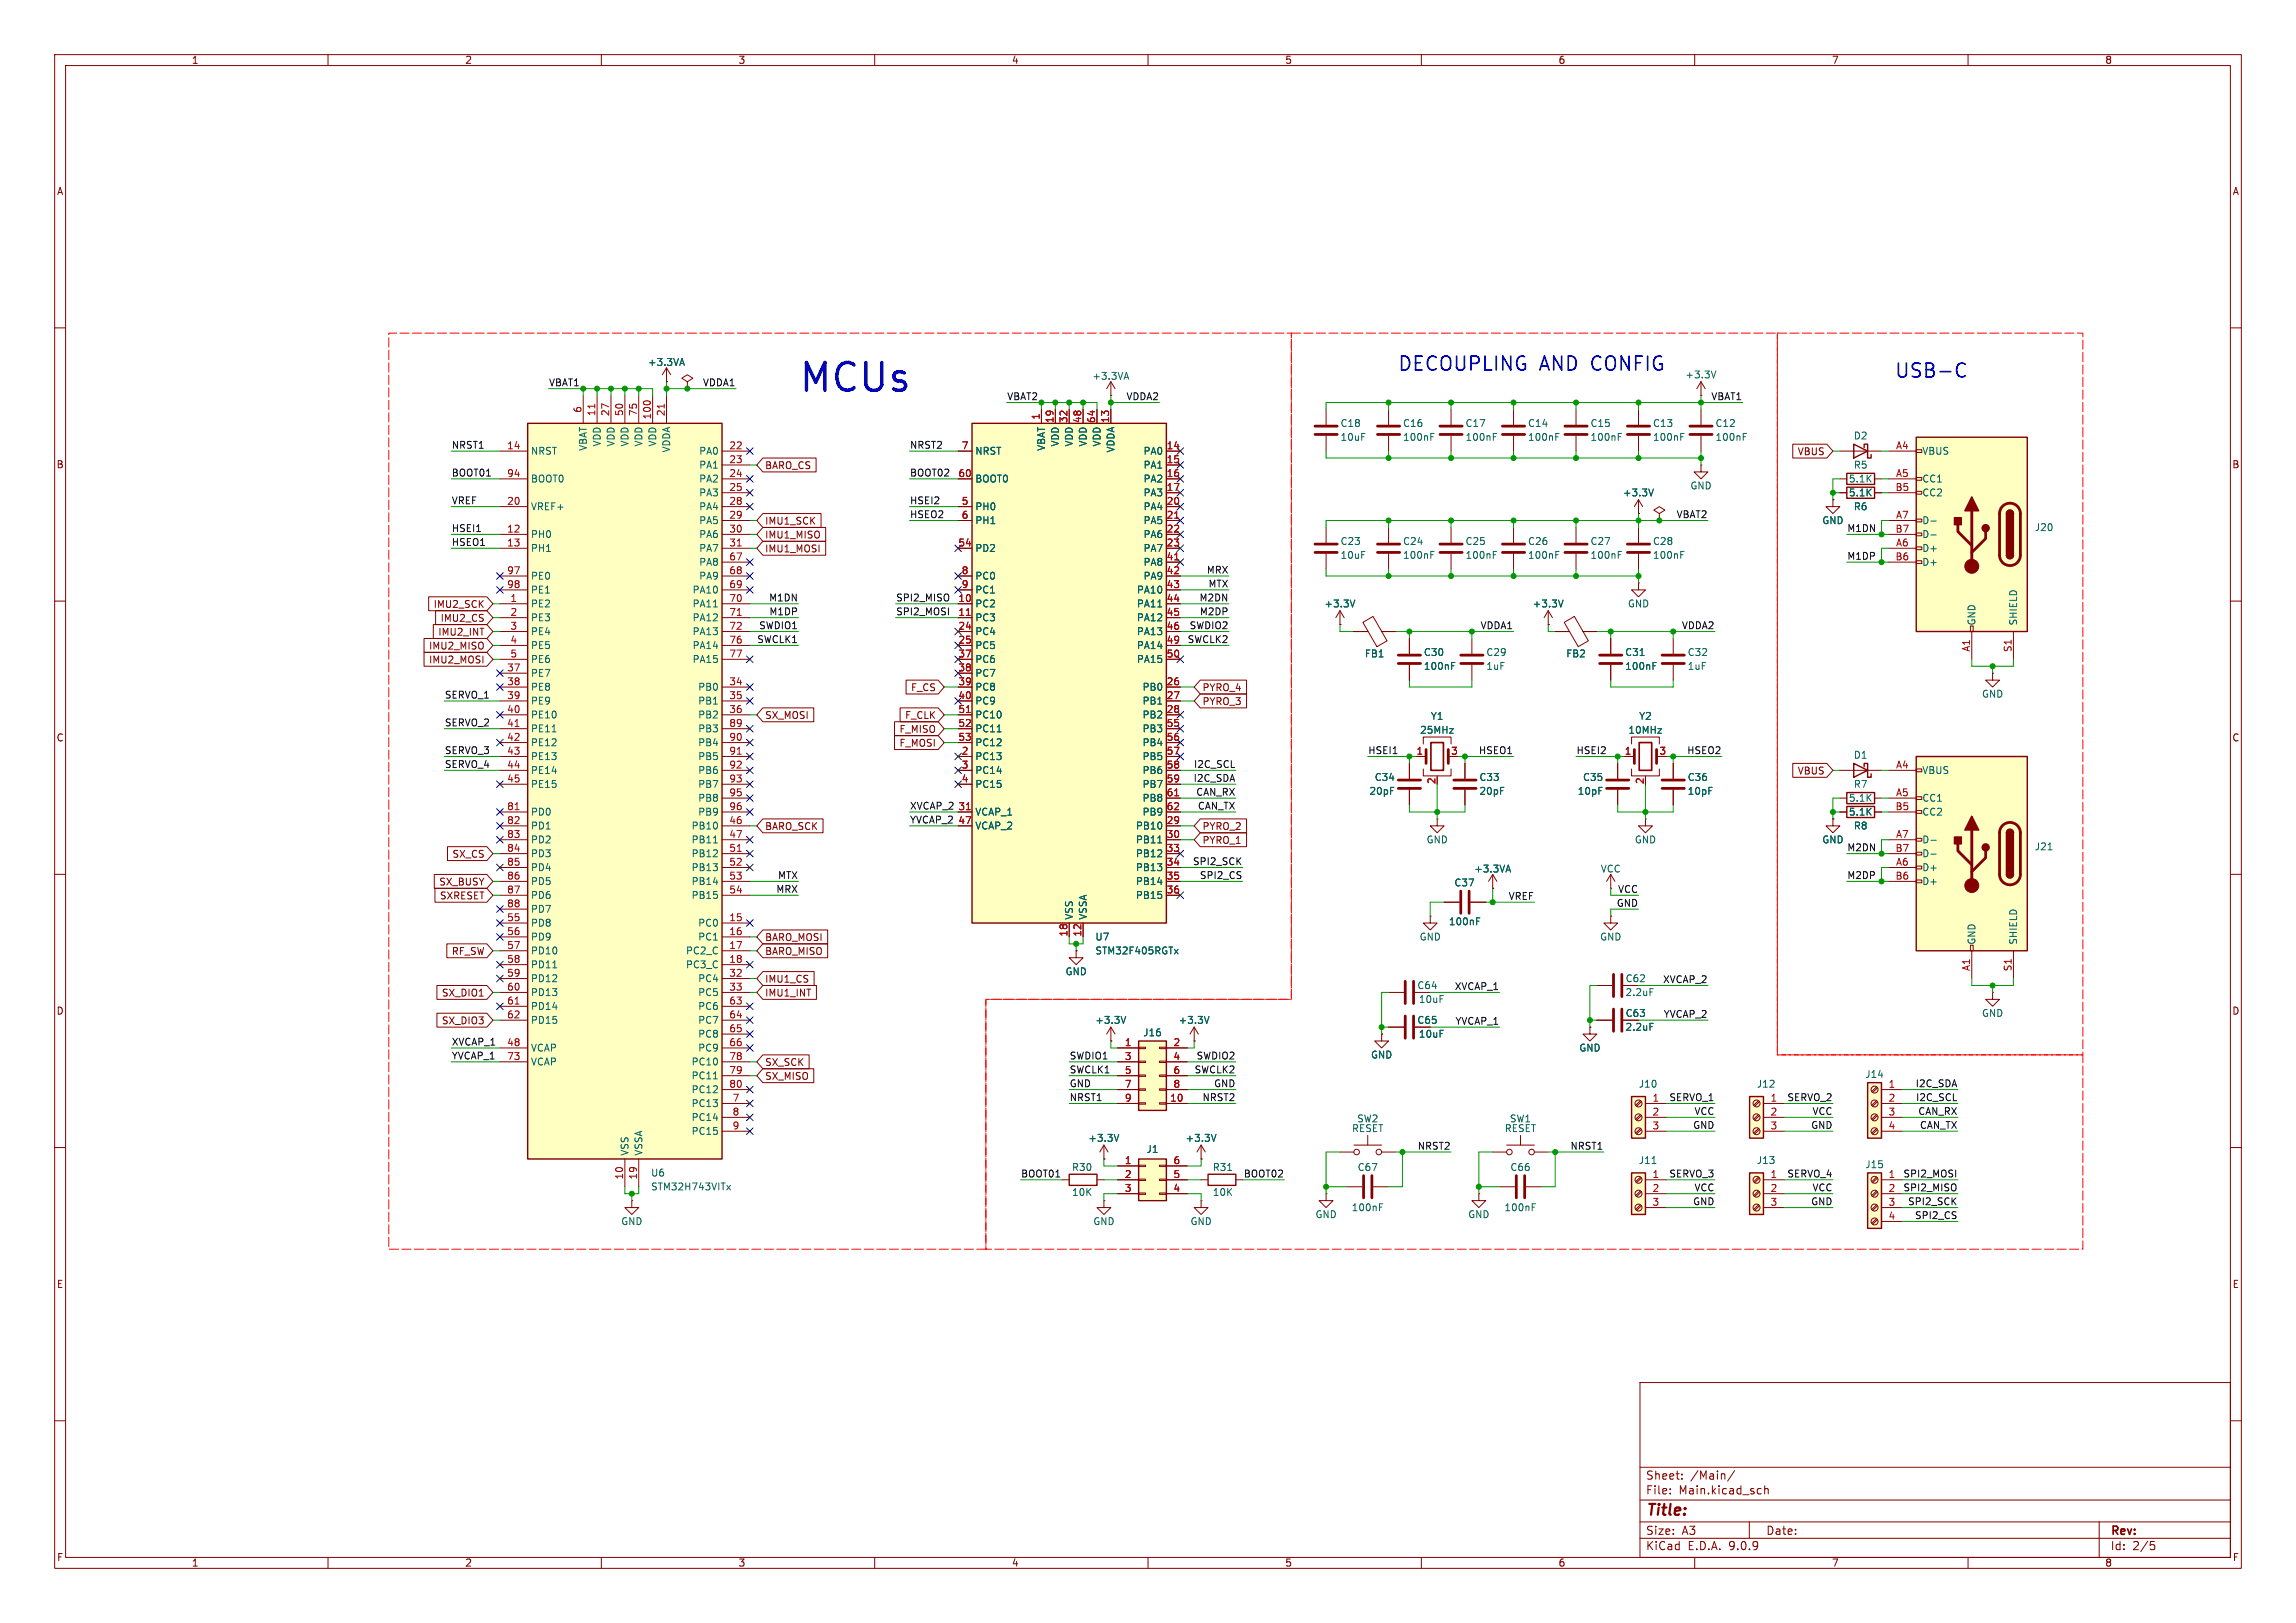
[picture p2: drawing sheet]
<svg xmlns="http://www.w3.org/2000/svg" width="420mm" height="297mm" viewBox="0 0 420 297" stroke-linecap="round" stroke-linejoin="round" font-family="sans-serif">
<defs><g id="words">
<text font-size="7.1" fill="#0000c2" x="145.9" y="72.6">MCUs</text>
<g font-size="3.5" fill="#0000c2">
<text x="255.6" y="68.3">DECOUPLING</text>
<text x="281.7" y="68.3">AND CONFIG</text>
<text x="346.4" y="69.6">USB-C</text>
</g>
<text font-size="2.8" fill="#840000" x="301" y="277.9">Title:</text>
<g font-size="2.1" fill="#840000">
<text x="301" y="273.7">File:</text>
<text x="301" y="271">Sheet:</text>
<text x="307.1" y="273.7">Main.kicad_sch</text>
<text x="309.2" y="271">/Main/</text>
<text x="301" y="281.1">Size:</text>
<text x="307.6" y="281.1">A3</text>
<text x="323" y="281.1">Date:</text>
<text x="386" y="281.3">Rev:</text>
<text x="301" y="283.9">KiCad</text>
<text x="308.7" y="283.9">E.D.A.</text>
<text x="316.3" y="283.9">9.0.9</text>
<text x="386" y="283.9">Id:</text>
<text x="390.1" y="283.9">2/5</text>
</g>
<g font-size="1.8" fill="#840000">
<text x="35" y="11.9">1</text>
<text x="85" y="11.9">2</text>
<text x="135" y="11.9">3</text>
<text x="185" y="11.9">4</text>
<text x="235" y="11.9">5</text>
<text x="285" y="11.9">6</text>
<text x="335" y="11.9">7</text>
<text x="385" y="11.9">8</text>
<text x="10.3" y="35.9">A</text>
<text x="408.3" y="35.9">A</text>
<text x="328.7" y="83.5">VBUS</text>
<text x="10.3" y="85.9">B</text>
<text x="139.9" y="86">BARO_CS</text>
<text x="408.2" y="85.9">B</text>
<text x="139.9" y="98.7">IMU1_MISO</text>
<text x="139.9" y="96.2">IMU1_SCK</text>
<text x="139.9" y="101.3">IMU1_MOSI</text>
<text x="79.2" y="111.4">IMU2_SCK</text>
<text x="80.5" y="114">IMU2_CS</text>
<text x="78.4" y="119.1">IMU2_MISO</text>
<text x="80.1" y="116.5">IMU2_INT</text>
<text x="78.4" y="121.6">IMU2_MOSI</text>
<text x="139.9" y="131.8">SX_MOSI</text>
<text x="165.5" y="131.8">F_CLK</text>
<text x="166.6" y="126.7">F_CS</text>
<text x="219.9" y="129.2">PYRO_3</text>
<text x="219.9" y="126.7">PYRO_4</text>
<text x="10.3" y="135.9">C</text>
<text x="164.4" y="134.3">F_MISO</text>
<text x="164.4" y="136.8">F_MOSI</text>
<text x="408.2" y="135.9">C</text>
<text x="328.7" y="141.9">VBUS</text>
<text x="139.9" y="152.1">BARO_SCK</text>
<text x="219.9" y="154.6">PYRO_1</text>
<text x="219.9" y="152.1">PYRO_2</text>
<text x="82.7" y="157.2">SX_CS</text>
<text x="80.2" y="162.3">SX_BUSY</text>
<text x="80.4" y="164.8">SXRESET</text>
<text x="139.9" y="172.4">BARO_MOSI</text>
<text x="82.6" y="174.9">RF_SW</text>
<text x="139.9" y="174.9">BARO_MISO</text>
<text x="10.3" y="185.9">D</text>
<text x="80.7" y="182.6">SX_DIO1</text>
<text x="139.9" y="180">IMU1_CS</text>
<text x="139.9" y="182.6">IMU1_INT</text>
<text x="408.2" y="185.9">D</text>
<text x="80.7" y="187.7">SX_DIO3</text>
<text x="259.2" y="187.6">C65</text>
<text x="297.3" y="186.3">C63</text>
<text x="139.9" y="195.3">SX_SCK</text>
<text x="139.9" y="197.8">SX_MISO</text>
<text x="10.3" y="235.9">E</text>
<text x="408.3" y="235.9">E</text>
<text x="10.3" y="285.9">F</text>
<text x="35" y="286.9">1</text>
<text x="85" y="286.9">2</text>
<text x="135" y="286.9">3</text>
<text x="185" y="286.9">4</text>
<text x="235" y="286.9">5</text>
<text x="285" y="286.9">6</text>
<text x="335" y="286.9">7</text>
<text x="385" y="286.9">8</text>
<text x="408.3" y="285.9">F</text>
</g>
<g font-size="1.8" fill="#0f0f0f">
<text x="100.3" y="70.8">VBAT1</text>
<text x="128.5" y="70.8">VDDA1</text>
<text x="184.1" y="73.3">VBAT2</text>
<text x="206" y="73.3">VDDA2</text>
<text x="312.9" y="73.3">VBAT1</text>
<text x="82.5" y="82.2">NRST1</text>
<text x="166.4" y="82.2">NRST2</text>
<text x="82.5" y="87.3">BOOT01</text>
<text x="166.4" y="87.3">BOOT02</text>
<text x="82.5" y="92.4">VREF</text>
<text x="166.4" y="94.9">HSEO2</text>
<text x="166.4" y="92.4">HSEI2</text>
<text x="306.6" y="94.9">VBAT2</text>
<text x="82.5" y="97.4">HSEI1</text>
<text x="82.5" y="100">HSEO1</text>
<text x="337.8" y="97.4">M1DN</text>
<text x="220.7" y="105.1">MRX</text>
<text x="221" y="107.6">MTX</text>
<text x="337.8" y="102.5">M1DP</text>
<text x="140.6" y="110.1">M1DN</text>
<text x="140.6" y="112.7">M1DP</text>
<text x="163.8" y="110.1">SPI2_MISO</text>
<text x="163.8" y="112.7">SPI2_MOSI</text>
<text x="219.3" y="110.1">M2DN</text>
<text x="219.4" y="112.7">M2DP</text>
<text x="138.4" y="117.8">SWCLK1</text>
<text x="138.8" y="115.2">SWDIO1</text>
<text x="217.1" y="117.8">SWCLK2</text>
<text x="217.5" y="115.2">SWDIO2</text>
<text x="270.7" y="115.2">VDDA1</text>
<text x="307.6" y="115.2">VDDA2</text>
<text x="81.3" y="127.9">SERVO_1</text>
<text x="81.3" y="133">SERVO_2</text>
<text x="81.3" y="140.6">SERVO_4</text>
<text x="81.3" y="138.1">SERVO_3</text>
<text x="218.2" y="143.2">I2C_SDA</text>
<text x="218.3" y="140.6">I2C_SCL</text>
<text x="250.2" y="138.1">HSEI1</text>
<text x="270.4" y="138.1">HSEO1</text>
<text x="288.3" y="138.1">HSEI2</text>
<text x="308.5" y="138.1">HSEO2</text>
<text x="166.4" y="148.2">XVCAP_2</text>
<text x="218.7" y="145.7">CAN_RX</text>
<text x="219" y="148.2">CAN_TX</text>
<text x="166.4" y="150.8">YVCAP_2</text>
<text x="337.8" y="155.9">M2DN</text>
<text x="142.2" y="160.9">MTX</text>
<text x="218.1" y="158.4">SPI2_SCK</text>
<text x="219.4" y="160.9">SPI2_CS</text>
<text x="337.8" y="160.9">M2DP</text>
<text x="141.9" y="163.5">MRX</text>
<text x="275.9" y="164.8">VREF</text>
<text x="295.6" y="166">GND</text>
<text x="295.9" y="163.5">VCC</text>
<text x="304.1" y="180">XVCAP_2</text>
<text x="266" y="181.3">XVCAP_1</text>
<text x="82.5" y="191.4">XVCAP_1</text>
<text x="266.1" y="187.6">YVCAP_1</text>
<text x="304.2" y="186.3">YVCAP_2</text>
<text x="82.5" y="194">YVCAP_1</text>
<text x="195.6" y="194">SWDIO1</text>
<text x="195.6" y="196.5">SWCLK1</text>
<text x="218.4" y="196.5">SWCLK2</text>
<text x="218.8" y="194">SWDIO2</text>
<text x="195.6" y="199">GND</text>
<text x="195.6" y="201.6">NRST1</text>
<text x="219.9" y="201.6">NRST2</text>
<text x="222" y="199">GND</text>
<text x="305.3" y="201.6">SERVO_1</text>
<text x="326.9" y="201.6">SERVO_2</text>
<text x="350.3" y="199">I2C_SDA</text>
<text x="350.4" y="201.6">I2C_SCL</text>
<text x="309.6" y="206.7">GND</text>
<text x="309.9" y="204.1">VCC</text>
<text x="331.2" y="206.7">GND</text>
<text x="331.4" y="204.1">VCC</text>
<text x="350.8" y="204.1">CAN_RX</text>
<text x="351.1" y="206.7">CAN_TX</text>
<text x="186.7" y="215.6">BOOT01</text>
<text x="227.4" y="215.6">BOOT02</text>
<text x="259.2" y="210.5">NRST2</text>
<text x="287.2" y="210.5">NRST1</text>
<text x="305.3" y="215.6">SERVO_3</text>
<text x="326.9" y="215.6">SERVO_4</text>
<text x="348.1" y="215.6">SPI2_MOSI</text>
<text x="309.6" y="220.6">GND</text>
<text x="309.9" y="218.1">VCC</text>
<text x="331.2" y="220.6">GND</text>
<text x="331.4" y="218.1">VCC</text>
<text x="348.1" y="218.1">SPI2_MISO</text>
<text x="348.9" y="220.6">SPI2_SCK</text>
<text x="350.2" y="223.2">SPI2_CS</text>
</g>
<g font-size="1.8" fill="#006464">
<text x="118.4" y="67.2">+3.3VA</text>
<text x="199.7" y="69.7">+3.3VA</text>
<text x="308.2" y="69.4">+3.3V</text>
<text x="97" y="83.4">NRST</text>
<text x="107.5" y="82.6" transform="rotate(-90 107.5 82.6)">VBAT</text>
<text x="110.1" y="81.8" transform="rotate(-90 110.1 81.8)">VDD</text>
<text x="112.6" y="81.8" transform="rotate(-90 112.6 81.8)">VDD</text>
<text x="115.2" y="81.8" transform="rotate(-90 115.2 81.8)">VDD</text>
<text x="117.7" y="81.8" transform="rotate(-90 117.7 81.8)">VDD</text>
<text x="120.2" y="81.8" transform="rotate(-90 120.2 81.8)">VDD</text>
<text x="122.8" y="82.9" transform="rotate(-90 122.8 82.9)">VDDA</text>
<text x="127.8" y="83.4">PA0</text>
<text x="178.3" y="83.4">NRST</text>
<text x="191.4" y="82.6" transform="rotate(-90 191.4 82.6)">VBAT</text>
<text x="193.9" y="81.8" transform="rotate(-90 193.9 81.8)">VDD</text>
<text x="196.4" y="81.8" transform="rotate(-90 196.4 81.8)">VDD</text>
<text x="199" y="81.8" transform="rotate(-90 199 81.8)">VDD</text>
<text x="201.5" y="81.8" transform="rotate(-90 201.5 81.8)">VDD</text>
<text x="204.1" y="82.9" transform="rotate(-90 204.1 82.9)">VDDA</text>
<text x="209.1" y="83.4">PA0</text>
<text x="245.1" y="78.3">C18</text>
<text x="245.1" y="80.9">10uF</text>
<text x="256.5" y="80.9">100nF</text>
<text x="256.5" y="78.3">C16</text>
<text x="268" y="80.9">100nF</text>
<text x="268" y="78.3">C17</text>
<text x="279.4" y="80.9">100nF</text>
<text x="279.4" y="78.3">C14</text>
<text x="290.8" y="80.9">100nF</text>
<text x="290.8" y="78.3">C15</text>
<text x="302.3" y="80.9">100nF</text>
<text x="302.3" y="78.3">C13</text>
<text x="313.7" y="80.9">100nF</text>
<text x="313.7" y="78.3">C12</text>
<text x="339" y="80.6">D2</text>
<text x="351.5" y="83.4">VBUS</text>
<text x="97" y="88.5">BOOT0</text>
<text x="127.8" y="86">PA1</text>
<text x="127.8" y="88.5">PA2</text>
<text x="178.3" y="88.5">BOOT0</text>
<text x="209.1" y="86">PA1</text>
<text x="209.1" y="88.5">PA2</text>
<text x="309.1" y="89.8">GND</text>
<text x="338.1" y="88.5">5.1K</text>
<text x="339" y="86">R5</text>
<text x="351.5" y="88.5">CC1</text>
<text x="97" y="93.6">VREF+</text>
<text x="127.8" y="91">PA3</text>
<text x="127.8" y="93.6">PA4</text>
<text x="178.3" y="93.6">PH0</text>
<text x="209.1" y="91">PA3</text>
<text x="209.1" y="93.6">PA4</text>
<text x="296.8" y="91">+3.3V</text>
<text x="338.1" y="91">5.1K</text>
<text x="339" y="93.6">R6</text>
<text x="351.5" y="91">CC2</text>
<text x="97" y="98.7">PH0</text>
<text x="97" y="101.2">PH1</text>
<text x="127.8" y="96.1">PA5</text>
<text x="127.8" y="98.7">PA6</text>
<text x="127.8" y="101.2">PA7</text>
<text x="178.3" y="96.1">PH1</text>
<text x="178.3" y="101.2">PD2</text>
<text x="209.1" y="96.1">PA5</text>
<text x="209.1" y="98.7">PA6</text>
<text x="209.1" y="101.2">PA7</text>
<text x="245.1" y="99.9">C23</text>
<text x="256.5" y="99.9">C24</text>
<text x="268" y="99.9">C25</text>
<text x="279.4" y="99.9">C26</text>
<text x="290.8" y="99.9">C27</text>
<text x="302.3" y="99.9">C28</text>
<text x="333.2" y="96.1">GND</text>
<text x="351.5" y="96.1">D-</text>
<text x="351.5" y="98.7">D-</text>
<text x="351.5" y="101.2">D+</text>
<text x="372.1" y="97.4">J20</text>
<text x="97" y="106.3">PE0</text>
<text x="127.8" y="103.7">PA8</text>
<text x="127.8" y="106.3">PA9</text>
<text x="178.3" y="106.3">PC0</text>
<text x="209.1" y="103.7">PA8</text>
<text x="209.1" y="106.3">PA9</text>
<text x="245.1" y="102.5">10uF</text>
<text x="256.5" y="102.5">100nF</text>
<text x="268" y="102.5">100nF</text>
<text x="279.4" y="102.5">100nF</text>
<text x="290.8" y="102.5">100nF</text>
<text x="302.3" y="102.5">100nF</text>
<text x="351.5" y="103.7">D+</text>
<text x="97" y="108.8">PE1</text>
<text x="97" y="111.4">PE2</text>
<text x="97" y="113.9">PE3</text>
<text x="126.6" y="108.8">PA10</text>
<text x="126.6" y="111.4">PA11</text>
<text x="126.6" y="113.9">PA12</text>
<text x="178.3" y="108.8">PC1</text>
<text x="178.3" y="111.4">PC2</text>
<text x="178.3" y="113.9">PC3</text>
<text x="207.9" y="108.8">PA10</text>
<text x="207.9" y="111.4">PA11</text>
<text x="207.9" y="113.9">PA12</text>
<text x="242.2" y="111.4">+3.3V</text>
<text x="280.3" y="111.4">+3.3V</text>
<text x="297.7" y="111.4">GND</text>
<text x="97" y="116.4">PE4</text>
<text x="97" y="119">PE5</text>
<text x="126.6" y="116.4">PA13</text>
<text x="126.6" y="119">PA14</text>
<text x="178.3" y="116.4">PC4</text>
<text x="178.3" y="119">PC5</text>
<text x="207.9" y="116.4">PA13</text>
<text x="207.9" y="119">PA14</text>
<text x="361.5" y="114.6" transform="rotate(-90 361.5 114.6)">GND</text>
<text x="369.2" y="114.6" transform="rotate(-90 369.2 114.6)">SHIELD</text>
<text x="97" y="121.5">PE6</text>
<text x="97" y="124.1">PE7</text>
<text x="126.6" y="121.5">PA15</text>
<text x="178.3" y="121.5">PC6</text>
<text x="178.3" y="124.1">PC7</text>
<text x="207.9" y="121.5">PA15</text>
<text x="249.6" y="120.5">FB1</text>
<text x="260.4" y="122.8">100nF</text>
<text x="260.4" y="120.2">C30</text>
<text x="271.8" y="122.8">1uF</text>
<text x="271.8" y="120.2">C29</text>
<text x="286.4" y="120.5">FB2</text>
<text x="297.2" y="122.8">100nF</text>
<text x="297.2" y="120.2">C31</text>
<text x="308.6" y="122.8">1uF</text>
<text x="308.6" y="120.2">C32</text>
<text x="97" y="126.6">PE8</text>
<text x="97" y="129.1">PE9</text>
<text x="97" y="131.7">PE10</text>
<text x="127.6" y="126.6">PB0</text>
<text x="127.6" y="129.1">PB1</text>
<text x="127.6" y="131.7">PB2</text>
<text x="178.3" y="126.6">PC8</text>
<text x="178.3" y="129.1">PC9</text>
<text x="178.3" y="131.7">PC10</text>
<text x="208.9" y="126.6">PB0</text>
<text x="208.9" y="129.1">PB1</text>
<text x="208.9" y="131.7">PB2</text>
<text x="261.6" y="131.9">Y1</text>
<text x="299.7" y="131.9">Y2</text>
<text x="362.5" y="127.9">GND</text>
<text x="97" y="134.2">PE11</text>
<text x="97" y="136.8">PE12</text>
<text x="127.6" y="134.2">PB3</text>
<text x="127.6" y="136.8">PB4</text>
<text x="178.3" y="134.2">PC11</text>
<text x="178.3" y="136.8">PC12</text>
<text x="208.9" y="134.2">PB3</text>
<text x="208.9" y="136.8">PB4</text>
<text x="259.7" y="134.5">25MHz</text>
<text x="297.8" y="134.5">10MHz</text>
<text x="97" y="139.3">PE13</text>
<text x="97" y="141.8">PE14</text>
<text x="127.6" y="139.3">PB5</text>
<text x="127.6" y="141.8">PB6</text>
<text x="178.3" y="139.3">PC13</text>
<text x="178.3" y="141.8">PC14</text>
<text x="208.9" y="139.3">PB5</text>
<text x="208.9" y="141.8">PB6</text>
<text x="251.4" y="143.1">C34</text>
<text x="270.5" y="143.1">C33</text>
<text x="289.5" y="143.1">C35</text>
<text x="308.6" y="143.1">C36</text>
<text x="339" y="139">D1</text>
<text x="351.5" y="141.8">VBUS</text>
<text x="97" y="144.4">PE15</text>
<text x="97" y="149.5">PD0</text>
<text x="127.6" y="144.4">PB7</text>
<text x="127.6" y="146.9">PB8</text>
<text x="127.6" y="149.5">PB9</text>
<text x="178.3" y="144.4">PC15</text>
<text x="178.3" y="149.5">VCAP_1</text>
<text x="208.9" y="144.4">PB7</text>
<text x="208.9" y="146.9">PB8</text>
<text x="208.9" y="149.5">PB9</text>
<text x="250.4" y="145.6">20pF</text>
<text x="270.5" y="145.6">20pF</text>
<text x="288.5" y="145.6">10pF</text>
<text x="308.6" y="145.6">10pF</text>
<text x="338.1" y="146.9">5.1K</text>
<text x="338.1" y="149.5">5.1K</text>
<text x="339" y="144.4">R7</text>
<text x="351.5" y="146.9">CC1</text>
<text x="351.5" y="149.5">CC2</text>
<text x="97" y="152">PD1</text>
<text x="97" y="154.5">PD2</text>
<text x="126.4" y="152">PB10</text>
<text x="126.4" y="154.5">PB11</text>
<text x="178.3" y="152">VCAP_2</text>
<text x="207.7" y="152">PB10</text>
<text x="207.7" y="154.5">PB11</text>
<text x="260.9" y="154.5">GND</text>
<text x="299" y="154.5">GND</text>
<text x="333.2" y="154.5">GND</text>
<text x="339" y="152">R8</text>
<text x="351.5" y="154.5">D-</text>
<text x="372.1" y="155.8">J21</text>
<text x="97" y="157.1">PD3</text>
<text x="97" y="159.6">PD4</text>
<text x="126.4" y="157.1">PB12</text>
<text x="126.4" y="159.6">PB13</text>
<text x="207.7" y="157.1">PB12</text>
<text x="207.7" y="159.6">PB13</text>
<text x="269.6" y="159.9">+3.3VA</text>
<text x="292.7" y="159.9">VCC</text>
<text x="351.5" y="157.1">D-</text>
<text x="351.5" y="159.6">D+</text>
<text x="97" y="162.2">PD5</text>
<text x="97" y="164.7">PD6</text>
<text x="97" y="167.2">PD7</text>
<text x="126.4" y="162.2">PB14</text>
<text x="126.4" y="164.7">PB15</text>
<text x="207.7" y="162.2">PB14</text>
<text x="207.7" y="164.7">PB15</text>
<text x="265.9" y="162.4">C37</text>
<text x="351.5" y="162.2">D+</text>
<text x="97" y="169.8">PD8</text>
<text x="97" y="172.3">PD9</text>
<text x="127.6" y="169.8">PC0</text>
<text x="127.6" y="172.3">PC1</text>
<text x="196.4" y="168.4" transform="rotate(-90 196.4 168.4)">VSS</text>
<text x="199" y="168.4" transform="rotate(-90 199 168.4)">VSSA</text>
<text x="200.3" y="172.3">U7</text>
<text x="259.6" y="172.3">GND</text>
<text x="264.9" y="169.5">100nF</text>
<text x="292.6" y="172.3">GND</text>
<text x="361.5" y="173" transform="rotate(-90 361.5 173)">GND</text>
<text x="369.2" y="173" transform="rotate(-90 369.2 173)">SHIELD</text>
<text x="97" y="174.9">PD10</text>
<text x="97" y="177.4">PD11</text>
<text x="97" y="179.9">PD12</text>
<text x="125.4" y="174.9">PC2_C</text>
<text x="125.4" y="177.4">PC3_C</text>
<text x="127.6" y="179.9">PC4</text>
<text x="194.8" y="178.7">GND</text>
<text x="200.3" y="174.9">STM32F405RGTx</text>
<text x="297.3" y="179.9">C62</text>
<text x="97" y="182.5">PD13</text>
<text x="97" y="185">PD14</text>
<text x="127.6" y="182.5">PC5</text>
<text x="127.6" y="185">PC6</text>
<text x="259.2" y="181.2">C64</text>
<text x="259.4" y="183.7">10uF</text>
<text x="297.2" y="182.5">2.2uF</text>
<text x="97" y="187.6">PD15</text>
<text x="127.6" y="187.6">PC7</text>
<text x="127.6" y="190.1">PC8</text>
<text x="200.3" y="187.6">+3.3V</text>
<text x="209" y="189.8">J16</text>
<text x="215.5" y="187.6">+3.3V</text>
<text x="259.4" y="190.1">10uF</text>
<text x="297.2" y="188.8">2.2uF</text>
<text x="362.5" y="186.3">GND</text>
<text x="97" y="192.6">VCAP</text>
<text x="97" y="195.2">VCAP</text>
<text x="126.4" y="195.2">PC10</text>
<text x="126.4" y="197.7">PC11</text>
<text x="127.6" y="192.6">PC9</text>
<text x="250.7" y="193.9">GND</text>
<text x="288.8" y="192.6">GND</text>
<text x="341.1" y="197.5">J14</text>
<text x="126.4" y="200.3">PC12</text>
<text x="126.4" y="202.8">PC13</text>
<text x="299.7" y="199.2">J10</text>
<text x="321.3" y="199.2">J12</text>
<text x="126.4" y="205.3">PC14</text>
<text x="126.4" y="207.9">PC15</text>
<text x="199" y="209.1">+3.3V</text>
<text x="216.8" y="209.1">+3.3V</text>
<text x="247.2" y="207.4">RESET</text>
<text x="248.2" y="205.6">SW2</text>
<text x="275.2" y="207.4">RESET</text>
<text x="276.1" y="205.6">SW1</text>
<text x="115.2" y="211.6" transform="rotate(-90 115.2 211.6)">VSS</text>
<text x="117.7" y="211.6" transform="rotate(-90 117.7 211.6)">VSSA</text>
<text x="119" y="215.5">U6</text>
<text x="196" y="214.5">R30</text>
<text x="209.6" y="211.2">J1</text>
<text x="221.8" y="214.5">R31</text>
<text x="248.2" y="214.5">C67</text>
<text x="276.2" y="214.5">C66</text>
<text x="299.7" y="213.2">J11</text>
<text x="321.3" y="213.2">J13</text>
<text x="341.1" y="214">J15</text>
<text x="119" y="218">STM32H743VITx</text>
<text x="196" y="219">10K</text>
<text x="221.8" y="219">10K</text>
<text x="247.2" y="221.8">100nF</text>
<text x="275.1" y="221.8">100nF</text>
<text x="113.5" y="224.4">GND</text>
<text x="199.9" y="224.4">GND</text>
<text x="217.7" y="224.4">GND</text>
<text x="240.5" y="223.1">GND</text>
<text x="268.5" y="223.1">GND</text>
</g>
<g font-size="1.8" fill="#a90000">
<text x="106.4" y="75.6" transform="rotate(-90 106.4 75.6)">6</text>
<text x="109" y="76.2" transform="rotate(-90 109 76.2)">11</text>
<text x="111.5" y="76.2" transform="rotate(-90 111.5 76.2)">27</text>
<text x="114" y="76.2" transform="rotate(-90 114 76.2)">50</text>
<text x="116.6" y="76.2" transform="rotate(-90 116.6 76.2)">75</text>
<text x="119.1" y="76.8" transform="rotate(-90 119.1 76.8)">100</text>
<text x="121.7" y="76.2" transform="rotate(-90 121.7 76.2)">21</text>
<text x="190.2" y="76.9" transform="rotate(-90 190.2 76.9)">1</text>
<text x="192.8" y="77.5" transform="rotate(-90 192.8 77.5)">19</text>
<text x="195.3" y="77.5" transform="rotate(-90 195.3 77.5)">32</text>
<text x="197.9" y="77.5" transform="rotate(-90 197.9 77.5)">48</text>
<text x="200.4" y="77.5" transform="rotate(-90 200.4 77.5)">64</text>
<text x="202.9" y="77.5" transform="rotate(-90 202.9 77.5)">13</text>
<text x="92.7" y="82.3">14</text>
<text x="133.3" y="82.3">22</text>
<text x="175.8" y="82.3">7</text>
<text x="213.3" y="82.3">14</text>
<text x="346.7" y="82.3">A4</text>
<text x="92.7" y="87.4">94</text>
<text x="133.3" y="84.8">23</text>
<text x="133.3" y="87.4">24</text>
<text x="133.3" y="89.9">25</text>
<text x="175.2" y="87.4">60</text>
<text x="213.3" y="84.8">15</text>
<text x="213.3" y="87.4">16</text>
<text x="213.3" y="89.9">17</text>
<text x="346.6" y="89.9">B5</text>
<text x="346.7" y="87.4">A5</text>
<text x="92.7" y="92.5">20</text>
<text x="133.3" y="92.5">28</text>
<text x="133.3" y="95">29</text>
<text x="175.8" y="92.5">5</text>
<text x="175.8" y="95">6</text>
<text x="213.3" y="92.5">20</text>
<text x="213.3" y="95">21</text>
<text x="346.7" y="95">A7</text>
<text x="92.7" y="97.5">12</text>
<text x="92.7" y="100.1">13</text>
<text x="133.3" y="97.5">30</text>
<text x="133.3" y="100.1">31</text>
<text x="175.2" y="100.1">54</text>
<text x="213.3" y="97.5">22</text>
<text x="213.3" y="100.1">23</text>
<text x="346.6" y="97.5">B7</text>
<text x="346.7" y="100.1">A6</text>
<text x="92.7" y="105.2">97</text>
<text x="92.7" y="107.7">98</text>
<text x="133.3" y="102.6">67</text>
<text x="133.3" y="105.2">68</text>
<text x="133.3" y="107.7">69</text>
<text x="175.8" y="105.2">8</text>
<text x="175.8" y="107.7">9</text>
<text x="213.3" y="102.6">41</text>
<text x="213.3" y="105.2">42</text>
<text x="213.3" y="107.7">43</text>
<text x="346.6" y="102.6">B6</text>
<text x="93.3" y="110.2">1</text>
<text x="93.3" y="112.8">2</text>
<text x="133.3" y="110.2">70</text>
<text x="133.3" y="112.8">71</text>
<text x="175.2" y="110.2">10</text>
<text x="175.2" y="112.8">11</text>
<text x="213.3" y="110.2">44</text>
<text x="213.3" y="112.8">45</text>
<text x="93.3" y="115.3">3</text>
<text x="93.3" y="117.9">4</text>
<text x="133.3" y="115.3">72</text>
<text x="133.3" y="117.9">76</text>
<text x="175.2" y="115.3">24</text>
<text x="175.2" y="117.9">25</text>
<text x="213.3" y="115.3">46</text>
<text x="213.3" y="117.9">49</text>
<text x="360.4" y="119.4" transform="rotate(-90 360.4 119.4)">A1</text>
<text x="368" y="119.4" transform="rotate(-90 368 119.4)">S1</text>
<text x="92.7" y="122.9">37</text>
<text x="92.7" y="125.5">38</text>
<text x="93.3" y="120.4">5</text>
<text x="133.3" y="120.4">77</text>
<text x="133.3" y="125.5">34</text>
<text x="175.2" y="120.4">37</text>
<text x="175.2" y="122.9">38</text>
<text x="175.2" y="125.5">39</text>
<text x="213.3" y="120.4">50</text>
<text x="213.3" y="125.5">26</text>
<text x="92.7" y="128">39</text>
<text x="92.7" y="130.6">40</text>
<text x="133.3" y="128">35</text>
<text x="133.3" y="130.6">36</text>
<text x="175.2" y="128">40</text>
<text x="175.2" y="130.6">51</text>
<text x="213.3" y="128">27</text>
<text x="213.3" y="130.6">28</text>
<text x="92.7" y="133.1">41</text>
<text x="92.7" y="135.6">42</text>
<text x="133.3" y="133.1">89</text>
<text x="133.3" y="135.6">90</text>
<text x="175.2" y="133.1">52</text>
<text x="175.2" y="135.6">53</text>
<text x="213.3" y="133.1">55</text>
<text x="213.3" y="135.6">56</text>
<text x="92.7" y="138.2">43</text>
<text x="92.7" y="140.7">44</text>
<text x="92.7" y="143.3">45</text>
<text x="133.3" y="138.2">91</text>
<text x="133.3" y="140.7">92</text>
<text x="133.3" y="143.3">93</text>
<text x="175.8" y="138.2">2</text>
<text x="175.8" y="140.7">3</text>
<text x="175.8" y="143.3">4</text>
<text x="213.3" y="138.2">57</text>
<text x="213.3" y="140.7">58</text>
<text x="213.3" y="143.3">59</text>
<text x="259" y="138.2">1</text>
<text x="262.6" y="143.6" transform="rotate(-90 262.6 143.6)">2</text>
<text x="265.4" y="138.2">3</text>
<text x="297.1" y="138.2">1</text>
<text x="300.7" y="143.6" transform="rotate(-90 300.7 143.6)">2</text>
<text x="303.5" y="138.2">3</text>
<text x="346.7" y="140.7">A4</text>
<text x="92.7" y="148.3">81</text>
<text x="133.3" y="145.8">95</text>
<text x="133.3" y="148.3">96</text>
<text x="175.2" y="148.3">31</text>
<text x="213.3" y="145.8">61</text>
<text x="213.3" y="148.3">62</text>
<text x="346.6" y="148.3">B5</text>
<text x="346.7" y="145.8">A5</text>
<text x="92.7" y="150.9">82</text>
<text x="92.7" y="153.4">83</text>
<text x="92.7" y="156">84</text>
<text x="133.3" y="150.9">46</text>
<text x="133.3" y="153.4">47</text>
<text x="133.3" y="156">51</text>
<text x="175.2" y="150.9">47</text>
<text x="213.3" y="150.9">29</text>
<text x="213.3" y="153.4">30</text>
<text x="213.3" y="156">33</text>
<text x="346.6" y="156">B7</text>
<text x="346.7" y="153.4">A7</text>
<text x="92.7" y="158.5">85</text>
<text x="92.7" y="161">86</text>
<text x="133.3" y="158.5">52</text>
<text x="133.3" y="161">53</text>
<text x="213.3" y="158.5">34</text>
<text x="213.3" y="161">35</text>
<text x="346.6" y="161">B6</text>
<text x="346.7" y="158.5">A6</text>
<text x="92.7" y="163.6">87</text>
<text x="92.7" y="166.1">88</text>
<text x="133.3" y="163.6">54</text>
<text x="213.3" y="163.6">36</text>
<text x="92.7" y="168.7">55</text>
<text x="92.7" y="171.2">56</text>
<text x="92.7" y="173.7">57</text>
<text x="133.3" y="168.7">15</text>
<text x="133.3" y="171.2">16</text>
<text x="133.3" y="173.7">17</text>
<text x="195.3" y="171.5" transform="rotate(-90 195.3 171.5)">18</text>
<text x="197.9" y="171.5" transform="rotate(-90 197.9 171.5)">12</text>
<text x="92.7" y="176.3">58</text>
<text x="92.7" y="178.8">59</text>
<text x="133.3" y="176.3">18</text>
<text x="133.3" y="178.8">32</text>
<text x="360.4" y="177.8" transform="rotate(-90 360.4 177.8)">A1</text>
<text x="368" y="177.8" transform="rotate(-90 368 177.8)">S1</text>
<text x="92.7" y="181.4">60</text>
<text x="92.7" y="183.9">61</text>
<text x="133.3" y="181.4">33</text>
<text x="133.3" y="183.9">63</text>
<text x="92.7" y="186.4">62</text>
<text x="92.7" y="191.5">48</text>
<text x="133.3" y="186.4">64</text>
<text x="133.3" y="189">65</text>
<text x="133.3" y="191.5">66</text>
<text x="205.7" y="191.5">1</text>
<text x="214.6" y="191.5">2</text>
<text x="92.7" y="194.1">73</text>
<text x="133.3" y="194.1">78</text>
<text x="133.3" y="196.6">79</text>
<text x="205.7" y="194.1">3</text>
<text x="205.7" y="196.6">5</text>
<text x="214.6" y="194.1">4</text>
<text x="214.6" y="196.6">6</text>
<text x="133.3" y="199.1">80</text>
<text x="133.9" y="201.7">7</text>
<text x="205.7" y="199.1">7</text>
<text x="205.7" y="201.7">9</text>
<text x="214" y="201.7">10</text>
<text x="214.6" y="199.1">8</text>
<text x="302.2" y="201.7">1</text>
<text x="323.8" y="201.7">1</text>
<text x="345.4" y="199.1">1</text>
<text x="345.4" y="201.7">2</text>
<text x="133.9" y="204.2">8</text>
<text x="133.9" y="206.8">9</text>
<text x="302.2" y="204.2">2</text>
<text x="302.2" y="206.8">3</text>
<text x="323.8" y="204.2">2</text>
<text x="323.8" y="206.8">3</text>
<text x="345.4" y="204.2">3</text>
<text x="345.4" y="206.8">4</text>
<text x="114" y="215.9" transform="rotate(-90 114 215.9)">10</text>
<text x="116.6" y="215.9" transform="rotate(-90 116.6 215.9)">19</text>
<text x="205.7" y="213.1">1</text>
<text x="205.7" y="215.6">2</text>
<text x="214.6" y="213.1">6</text>
<text x="214.6" y="215.6">5</text>
<text x="302.2" y="215.6">1</text>
<text x="323.8" y="215.6">1</text>
<text x="345.4" y="215.6">1</text>
<text x="205.7" y="218.2">3</text>
<text x="214.6" y="218.2">4</text>
<text x="302.2" y="218.2">2</text>
<text x="302.2" y="220.7">3</text>
<text x="323.8" y="218.2">2</text>
<text x="323.8" y="220.7">3</text>
<text x="345.4" y="218.2">2</text>
<text x="345.4" y="220.7">3</text>
<text x="345.4" y="223.3">4</text>
</g>
</g></defs>
<g fill="none" stroke="#840000" stroke-width=".18">
<path d="M10 10h400v277h-400zM12 12h396v273h-396zM60 10v2M110 10v2M160 10v2M210 10v2M260 10v2M310 10v2M360 10v2M10 60h2M121.9 69.9h.1M121.9 67.3l-.7 1.3"/>
<path d="M121.9 67.3l.8 1.3M121.9 67.3v2.6M254 74.9v2.8M254 79.8v2.8M265.4 74.9v2.8M265.4 79.8v2.8M276.9 74.9v2.8M276.9 79.8v2.8M288.3 74.9v2.8M288.3 79.8v2.8M311.1 72.4h.1M311.1 69.9l-.7 1.2"/>
<path d="M311.1 69.9l.8 1.2M311.1 69.9v2.5M311.1 74.9v2.8M311.1 79.8v2.8M408 60h2M254 96.5v2.8M265.4 96.5v2.8M276.9 96.5v2.8M311.1 85.1v1.3h1.3l-1.3 1.2-1.2-1.2h1.2M311.1 85.1h.1M10 110h2M254 101.3v2.8"/>
<path d="M265.4 101.3v2.8M276.9 101.3v2.8M306.1 116.8v2.8M408 110h2M257.8 139.7v2.8M268 139.7v2.8M306.1 121.7v2.8M306.1 139.7v2.8M10 160h2M257.8 144.5v2.8M262.9 149.9v1.2h1.3l-1.3 1.3-1.3-1.3h1.3M262.9 149.9h.1"/>
<path d="M268 144.5v2.8M306.1 144.5v2.8M335.3 149.9v1.2h-1.3l1.3 1.3 1.2-1.3h-1.2M335.3 149.9h.1M336.5 146.1h1.3M336.5 148.6h1.3M336.5 141h7.7M342.9 146.1h1.3M342.9 148.6h1.3M408 160h2M261.6 167.6v1.3h1.3l-1.3 1.3-1.3-1.3h1.3M261.6 167.6h.1"/>
<path d="M264.2 165.1h2.8M269 165.1h2.8M294.6 167.6v1.3h-1.2l1.2 1.3 1.3-1.3h-1.3M294.6 167.6h.1M254 181.6h2.8M10 210h2M408 210h2M300 253h108v32h-108zM10 260h2M300 278.5h108M300 274.5h108M300 268.5h108"/>
<path d="M305.5 273.2v.2M305.5 272.5v.1M307.7 270.5v.2M307.7 269.8v.1M317.3 269.1l-1.3 1.9M320 278.5v3M322 272.4l.2 .1M322.2 273.3l-.2 .1M322.8 271.9v1.5M322.8 272.5l.2-.1 .4 .1v.9M384 278.5v6.5M408 260h2"/>
<path d="M60 285v2M110 285v2M160 285v2M210 285v2M260 285v2M300 281.5h108M310 285v2M360 285v2M393.4 282.1h.7M393.5 282.7h.4l.3 .2-.2 .6-.5 .1"/>
</g>
<path d="M339.1 139.7l2.5 1.3-2.5 1.2zM337.8 145h5.1v2.1h-5.1zM337.8 147.6h5.1v2h-5.1zM341 140.3v-.6h.6v2.5h.7v-.6" fill="none" stroke="#840000" stroke-width=".25"/>
<g fill="none" stroke="#840000" stroke-width=".51">
<path d="M252 78h4M252 79.5h4M263.4 78h4.1M263.4 79.5h4.1M274.8 78h4.1M274.8 79.5h4.1M286.3 78h4M286.3 79.5h4M309.1 78h4.1M309.1 79.5h4.1M252 99.6h4M263.4 99.6h4.1"/>
<path d="M274.8 99.6h4.1M252 101.1h4M263.4 101.1h4.1M274.8 101.1h4.1M304 119.9h4.1M304 121.4h4.1M255.8 142.7h4M255.8 144.3h4M265.9 142.7h4.1M265.9 144.3h4.1M304 142.7h4.1M304 144.3h4.1"/>
<path d="M257 179.6v4M258.6 179.6v4M267.2 163.1v4M268.7 163.1v4"/>
</g>
<g fill="none" stroke="#006464" stroke-width=".18">
<path d="M124.5 66.5h.6M124.8 65.6l.4 1.3M261.7 79.9h.5M261.7 79.3h.6M273.2 79.9h.4M273.2 79.3h.6M284.6 79.9h.4M284.6 79.3h.6M296 79.9h.4M296 79.3h.6M313.9 67.9l-.5 1.3M318.9 79.9h.4"/>
<path d="M318.9 79.3h.6M261.7 101.5h.5M261.7 100.9h.6M273.2 101.5h.4M273.2 100.9h.6M284.6 101.5h.4M284.6 100.9h.6M270.1 168.6h.4M270.1 168h.6"/>
</g>
<path d="M320 214.6h2.6v7.6h-2.6z" fill="#ffffc2"/>
<path d="M320 214.6h2.6v7.6h-2.6z" fill="none" stroke="#840000" stroke-width=".25"/>
<g fill="none" stroke="#840000" stroke-width=".18">
<path d="M321.7 215.4l-.9 .8M321.7 217.9l-.9 .9M321.8 215.6l-.8 .8M321.8 218.1l-.8 .8M322.6 215.9h3.8M322.6 218.4h3.8M321.7 220.5l-.9 .8M321.8 220.6l-.8 .9M322.6 221h3.8"/>
<circle cx="321.3" cy="218.4" r=".63"/>
<circle cx="321.3" cy="215.9" r=".63"/>
<circle cx="321.3" cy="221" r=".63"/>
</g>
<path d="M320 200.7h2.6v7.6h-2.6z" fill="#ffffc2"/>
<path d="M320 200.7h2.6v7.6h-2.6z" fill="none" stroke="#840000" stroke-width=".25"/>
<g fill="none" stroke="#840000" stroke-width=".18">
<path d="M321.7 201.4l-.9 .9M321.7 204l-.9 .8M321.7 206.5l-.9 .8M321.8 201.6l-.8 .8M321.8 204.1l-.8 .9M321.8 206.7l-.8 .8M322.6 201.9h3.8M322.6 204.5h3.8M322.6 207h3.8"/>
<circle cx="321.3" cy="207" r=".63"/>
<circle cx="321.3" cy="204.5" r=".63"/>
<circle cx="321.3" cy="201.9" r=".63"/>
</g>
<path d="M341.6 198.1h2.6v10.2h-2.6z" fill="#ffffc2"/>
<path d="M341.6 198.1h2.6v10.2h-2.6z" fill="none" stroke="#840000" stroke-width=".25"/>
<g fill="none" stroke="#840000" stroke-width=".18">
<path d="M292.1 186.7h2.8M343.3 198.9l-.9 .8M343.4 199.1l-.8 .8M344.2 199.4h3.8M273 210.8h2.6M274.3 217.2h2.8M275.6 209.6h5.1M278.1 207.8v1.8M279.1 217.2h2.8M280.7 210.8h2.5M343.3 201.4l-.9 .9M343.3 204l-.9 .8"/>
<path d="M343.3 206.5l-.9 .8M343.4 201.6l-.8 .8M343.4 204.1l-.8 .9M343.4 206.7l-.8 .8M344.2 201.9h3.8M344.2 204.5h3.8M344.2 207h3.8"/>
<circle cx="342.9" cy="199.4" r=".63"/>
<circle cx="276.1" cy="210.8" r=".51"/>
<circle cx="280.2" cy="210.8" r=".51"/>
<circle cx="342.9" cy="207" r=".63"/>
<circle cx="342.9" cy="201.9" r=".63"/>
<circle cx="342.9" cy="204.5" r=".63"/>
</g>
<path d="M295.1 184.7v4M296.7 184.7v4M277.4 215.1v4.1M278.9 215.1v4.1" fill="none" stroke="#840000" stroke-width=".51"/>
<path d="M301.8 187.3h.6M280.3 220.9h.4M280.3 220.3h.6" fill="none" stroke="#006464" stroke-width=".18"/>
<path d="M298.4 200.7h2.6v7.6h-2.6z" fill="#ffffc2"/>
<path d="M298.4 200.7h2.6v7.6h-2.6z" fill="none" stroke="#840000" stroke-width=".25"/>
<g fill="none" stroke="#840000" stroke-width=".18">
<path d="M254 188h2.8M290.8 188v1.2h1.3l-1.3 1.3-1.2-1.3h1.2M290.8 188h.1M300.1 201.4l-.9 .9M300.1 204l-.9 .8M300.1 206.5l-.9 .8M300.3 201.6l-.9 .8M300.3 204.1l-.9 .9M300.3 206.7l-.9 .8M301 201.9h3.8M301 204.5h3.8M301 207h3.8"/>
<circle cx="299.7" cy="201.9" r=".63"/>
<circle cx="299.7" cy="204.5" r=".63"/>
<circle cx="299.7" cy="207" r=".63"/>
</g>
<path d="M257 185.9v4.1M258.6 185.9v4.1" fill="none" stroke="#840000" stroke-width=".51"/>
<path d="M298.4 214.6h2.6v7.6h-2.6z" fill="#ffffc2"/>
<path d="M298.4 214.6h2.6v7.6h-2.6z" fill="none" stroke="#840000" stroke-width=".25"/>
<g fill="none" stroke="#840000" stroke-width=".18">
<path d="M257.8 116.8v2.8M269.2 116.8v2.8M257.8 121.7v2.8M269.2 121.7v2.8M364.5 123.2v1.3h-1.3l1.3 1.2 1.3-1.2h-1.3M364.5 123.2h.1M196.8 174v1.3h1.3l-1.3 1.2-1.2-1.2h1.2M196.8 174h.1M300.1 215.4l-.9 .8M300.1 217.9l-.9 .9M300.3 215.6l-.9 .8M300.3 218.1l-.9 .8"/>
<path d="M301 215.9h3.8M301 218.4h3.8M300.1 220.5l-.9 .8M300.3 220.6l-.9 .9M301 221h3.8"/>
<circle cx="299.7" cy="215.9" r=".63"/>
<circle cx="299.7" cy="218.4" r=".63"/>
<circle cx="299.7" cy="221" r=".63"/>
</g>
<path d="M265.5 121.8h.5M265.5 121.2h.6M302.2 212.9h.7" fill="none" stroke="#006464" stroke-width=".18"/>
<path d="M255.8 119.9h4M267.2 119.9h4.1M255.8 121.4h4M267.2 121.4h4.1" fill="none" stroke="#840000" stroke-width=".51"/>
<path d="M96.5 77.5h35.6v134.6h-35.6z" fill="#ffffc2"/>
<path d="M96.5 77.5h35.6v134.6h-35.6z" fill="none" stroke="#840000" stroke-width=".25"/>
<g fill="none" stroke="#840000" stroke-width=".18">
<path d="M106.7 72.4v5.1M109.2 72.4v5.1M111.8 72.4v5.1M114.3 72.4v5.1M116.8 72.4v5.1M119.4 72.4v5.1M121.9 72.4v5.1M125.7 69.9l1-.7-1-.6-1 .6 1 .7v1.2M125.7 71.1h.1M91.4 82.6h5.1M91.4 87.6h5.1M91.4 92.7h5.1"/>
<path d="M91.4 97.8h5.1M132.1 82.6h5.1M132.1 87.6h5.1M132.1 92.7h5.1M132.1 97.8h5.1M132.1 85.1h5.1M132.1 90.2h5.1M132.1 95.3h5.1M91.4 100.3h5.1M91.4 105.4h5.1M91.4 108h5.1M91.4 110.5h5.1"/>
<path d="M91.4 113h5.1M91.4 115.6h5.1M91.4 118.1h5.1M132.1 100.3h5.1M132.1 105.4h5.1M132.1 108h5.1M132.1 110.5h5.1M132.1 113h5.1M132.1 115.6h5.1M132.1 118.1h5.1M132.1 102.9h5.1M91.4 120.7h5.1"/>
<path d="M91.4 123.2h5.1M91.4 125.7h5.1M91.4 128.3h5.1M91.4 130.8h5.1M91.4 133.4h5.1M91.4 135.9h5.1M91.4 138.4h5.1M132.1 120.7h5.1M132.1 125.7h5.1M132.1 128.3h5.1M132.1 130.8h5.1M132.1 133.4h5.1"/>
<path d="M132.1 135.9h5.1M132.1 138.4h5.1M91.4 141h5.1M91.4 143.5h5.1M91.4 148.6h5.1M91.4 151.1h5.1M91.4 153.7h5.1M91.4 156.2h5.1M91.4 158.8h5.1M132.1 141h5.1M132.1 143.5h5.1M132.1 148.6h5.1"/>
<path d="M132.1 151.1h5.1M132.1 153.7h5.1M132.1 156.2h5.1M132.1 158.8h5.1M132.1 146.1h5.1M91.4 161.3h5.1M91.4 163.8h5.1M91.4 166.4h5.1M91.4 168.9h5.1M91.4 171.5h5.1M91.4 174h5.1M91.4 176.5h5.1"/>
<path d="M91.4 179.1h5.1M132.1 161.3h5.1M132.1 163.8h5.1M132.1 168.9h5.1M132.1 171.5h5.1M132.1 174h5.1M132.1 176.5h5.1M132.1 179.1h5.1M91.4 181.6h5.1M91.4 184.2h5.1M91.4 186.7h5.1M91.4 191.8h5.1"/>
<path d="M91.4 194.3h5.1M132.1 181.6h5.1M132.1 184.2h5.1M132.1 186.7h5.1M132.1 191.8h5.1M132.1 194.3h5.1M132.1 189.2h5.1M132.1 196.9h5.1M132.1 199.4h5.1M114.3 212.1v5.1M115.6 219.7v1.3h1.2l-1.2 1.2-1.3-1.2h1.3M115.6 219.7h.1"/>
<path d="M116.8 212.1v5.1M132.1 201.9h5.1M132.1 204.5h5.1M132.1 207h5.1"/>
</g>
<path d="M130.5 111.1h.7M101 133.9h.7M130.5 154.2h.7M101.1 177.1h.7M130.5 197.4h.7M132.9 216.9l.7 .8M133.6 216.9l-.7 .8" fill="none" stroke="#006464" stroke-width=".18"/>
<path d="M108.8 74v.7M121.5 74v.7M134.9 99.9h.7M134.9 112.6h.7M94.2 132.9h.7M134.9 138h.7M94.2 148.2h.7M134.9 155.8h.7M94.2 183.7h.7" fill="none" stroke="#a90000" stroke-width=".18"/>
<path d="M177.8 77.5h35.6v91.4h-35.6z" fill="#ffffc2"/>
<path d="M177.8 77.5h35.6v91.4h-35.6zM337.8 89.2h5.1v2h-5.1z" fill="none" stroke="#840000" stroke-width=".25"/>
<g fill="none" stroke="#840000" stroke-width=".18">
<path d="M190.5 74.9v2.6M193 74.9v2.6M195.6 74.9v2.6M198.1 74.9v2.6M200.7 74.9v2.6M203.2 74.9v2.6M299.7 74.9v2.8M299.7 79.8v2.8M175.3 82.6h2.5M175.3 87.6h2.5M175.3 92.7h2.5M175.3 95.3h2.5"/>
<path d="M213.4 82.6h2.5M213.4 87.6h2.5M213.4 92.7h2.5M213.4 95.3h2.5M213.4 85.1h2.5M213.4 90.2h2.5M213.4 97.8h2.5M288.3 96.5v2.8M299.7 94h.1M299.7 91.4l-.7 1.3M299.7 91.4l.8 1.3M299.7 91.4v2.6"/>
<path d="M303.5 94l1-.7-1-.6-1 .6 1 .7v1.3M303.5 95.3h.1M335.3 91.4v1.3h-1.3l1.3 1.3 1.2-1.3h-1.2M335.3 91.4h.1M336.5 90.2h1.3M342.9 90.2h1.3M175.3 100.3h2.5M175.3 105.4h2.5M175.3 108h2.5M175.3 110.5h2.5M175.3 113h2.5M175.3 115.6h2.5"/>
<path d="M175.3 118.1h2.5M213.4 100.3h2.5M213.4 105.4h2.5M213.4 108h2.5M213.4 110.5h2.5M213.4 113h2.5M213.4 115.6h2.5M213.4 118.1h2.5M213.4 102.9h2.5M245.1 114.3h.1M245.1 111.8l-.8 1.2M245.1 111.8l.8 1.2"/>
<path d="M245.1 111.8v2.5M247.6 115.6h2.6M249.3 113.9l1.9-1.1 2.5 4.5-1.8 1zM252.7 115.6h2.6M288.3 101.3v2.8M175.3 120.7h2.5M175.3 123.2h2.5M175.3 125.7h2.5M175.3 128.3h2.5M175.3 130.8h2.5M175.3 133.4h2.5M175.3 135.9h2.5"/>
<path d="M175.3 138.4h2.5M213.4 120.7h2.5M213.4 125.7h2.5M213.4 128.3h2.5M213.4 130.8h2.5M213.4 133.4h2.5M213.4 135.9h2.5M213.4 138.4h2.5M259.1 138.4h1.8M260.3 136.1v-1.2h5.1v1.2M175.3 141h2.5M175.3 143.5h2.5"/>
<path d="M175.3 148.6h2.5M175.3 151.1h2.5M213.4 141h2.5M213.4 143.5h2.5M213.4 148.6h2.5M213.4 151.1h2.5M213.4 146.1h2.5M213.4 153.7h2.5M213.4 156.2h2.5M213.4 158.8h2.5M260.3 140.7v1.3h5.1v-1.3M262.9 142v.2"/>
<path d="M195.6 168.9v2.6M198.1 168.9v2.6M213.4 161.3h2.5M213.4 163.8h2.5M364.5 181.6v1.3h-1.3l1.3 1.3 1.3-1.3h-1.3M364.5 181.6h.1M270.5 218.4v1.3h1.3l-1.3 1.3-1.3-1.3h1.3M270.5 218.4h.1"/>
</g>
<path d="M214.9 94.8h.7M176.8 112.6h.7M214.9 102.5h.7M176.8 130.4h.7M176.8 148.2h.7M214.9 145.6h.7" fill="none" stroke="#a90000" stroke-width=".18"/>
<path d="M307.5 79.9h.4M307.5 79.3h.6M302.4 89.5l-.4 1.2M211.8 111.1h.7M247.8 109.8l-.4 1.3M296 101.5h.4M296 100.9h.6M182.4 133.9h.7M211.8 154.2h.7M214.8 173.7l.7 .9M215.5 173.7l-.7 .9" fill="none" stroke="#006464" stroke-width=".18"/>
<path d="M297.7 78h4.1M297.7 79.5h4.1M286.3 99.6h4M286.3 101.1h4M260.9 137.2v2.5M264.9 137.2v2.5" fill="none" stroke="#840000" stroke-width=".51"/>
<path d="M261.7 135.9h2.3v5.1h-2.3z" fill="none" stroke="#840000" stroke-width=".3"/>
<path d="M350.5 80h20.3v35.6h-20.3z" fill="#ffffc2"/>
<g fill="none" stroke="#840000" stroke-width=".18">
<path d="M345.4 82.6h5.1M345.4 87.6h5.1M345.4 90.2h5.1M345.4 95.3h5.1M345.4 97.8h5.1M350.5 82.3h1v.5h-1zM350.5 87.4h1v.5h-1zM350.5 89.9h1v.5h-1zM350.5 95h1v.5h-1zM350.5 97.5h1v.5h-1zM345.4 100.3h5.1M345.4 102.9h5.1"/>
<path d="M350.5 100.1h1v.5h-1zM350.5 102.6h1v.5h-1zM360.4 114.6h.5v1h-.5zM360.7 115.6v5.1M368.3 115.6v5.1"/>
</g>
<path d="M350.5 80h20.3v35.6h-20.3zM367 94a.64 .64 0 0 1 .7-.7 .64 .64 0 0 1 .6 .7M367 101.6a.64 .64 0 0 0 .7 .6 .64 .64 0 0 0 .6-.6" fill="none" stroke="#840000" stroke-width=".25"/>
<path d="M358.1 96v1.3l2.6 2.5M360.7 93.5v10.1M363.2 97.3v1.3l-2.5 2.5M366.3 92.6a1.91 1.91 0 0 1 2.1-.4 1.91 1.91 0 0 1 1.2 1.8v7.6a1.91 1.91 0 0 1-1.9 1.9 1.91 1.91 0 0 1-1.9-1.9v-7.8l.1-.6z" fill="none" stroke="#840000" stroke-width=".51"/>
<g fill="#840000" stroke="#840000" stroke-width=".25">
<path d="M367 94h1.3v7.6h-1.3z"/>
<path d="M367.2 93.5a.64 .64 0 0 1 .7-.1 .64 .64 0 0 1 .4 .6h-1.3z"/>
<path d="M367 101.6h1.3a.64 .64 0 0 1-.6 .6 .64 .64 0 0 1-.7-.6z"/>
<path d="M360.7 90.9l1.2 2.6h-2.5z"/>
<path d="M357.5 94.7h1.3v1.3h-1.3z"/>
<circle cx="363.2" cy="96.6" r=".63"/>
</g>
<circle cx="360.7" cy="103.6" r="1.27" fill="#840000" stroke="#840000" stroke-width=".18"/>
<path d="M353.2 95.3h1M353.2 97.9h1" fill="none" stroke="#006464" stroke-width=".18"/>
<path d="M350.5 138.4h20.3v35.6h-20.3z" fill="#ffffc2"/>
<g fill="none" stroke="#840000" stroke-width=".18">
<path d="M345.4 141h5.1M345.4 146.1h5.1M345.4 148.6h5.1M345.4 153.7h5.1M345.4 156.2h5.1M345.4 158.8h5.1M350.5 140.7h1v.5h-1zM350.5 145.8h1v.5h-1zM350.5 148.3h1v.5h-1zM350.5 153.4h1v.5h-1zM350.5 156h1v.5h-1zM350.5 158.5h1v.5h-1z"/>
<path d="M345.4 161.3h5.1M350.5 161h1v.5h-1zM360.4 173h.5v1h-.5zM360.7 174v5.1M368.3 174v5.1M218.4 190.5h.1M218.4 188l-.7 1.2M218.4 188l.8 1.2M218.4 188v2.5M201.9 212.1h.1M201.9 209.6l.8 1.2M201.9 209.6l-.7 1.2"/>
<path d="M201.9 209.6v2.5M242.6 218.4v1.3h1.2l-1.2 1.3-1.3-1.3h1.3M242.6 218.4h.1M245.1 210.8h2.5M246.4 217.2h2.8M247.6 209.6h5.1M250.2 207.8v1.8M251.2 217.2h2.8M252.7 210.8h2.6"/>
<circle cx="248.2" cy="210.8" r=".51"/>
<circle cx="252.2" cy="210.8" r=".51"/>
</g>
<path d="M350.5 138.4h20.3v35.6h-20.3zM367 152.4a.64 .64 0 0 1 .7-.6 .64 .64 0 0 1 .6 .6M367 160a.64 .64 0 0 0 .7 .7 .64 .64 0 0 0 .6-.7" fill="none" stroke="#840000" stroke-width=".25"/>
<path d="M358.1 154.4v1.3l2.6 2.5M360.7 151.9v10.2M363.2 155.7v1.3l-2.5 2.5M366.3 151.1a1.91 1.91 0 0 1 2.1-.5 1.91 1.91 0 0 1 1.2 1.8v7.6a1.91 1.91 0 0 1-1.9 1.9 1.91 1.91 0 0 1-1.9-1.9v-7.7l.1-.7zM249.4 215.1v4.1M251 215.1v4.1" fill="none" stroke="#840000" stroke-width=".51"/>
<g fill="#840000" stroke="#840000" stroke-width=".25">
<path d="M367 152.4h1.3v7.6h-1.3z"/>
<path d="M367.2 152a.64 .64 0 0 1 .7-.2 .64 .64 0 0 1 .4 .6h-1.3z"/>
<path d="M367 160h1.3a.64 .64 0 0 1-.6 .7 .64 .64 0 0 1-.7-.7z"/>
<path d="M360.7 149.4l1.2 2.5h-2.5z"/>
<path d="M357.5 153.2h1.3v1.2h-1.3z"/>
<circle cx="363.2" cy="155.1" r=".63"/>
</g>
<circle cx="360.7" cy="162.1" r="1.27" fill="#840000" stroke="#840000" stroke-width=".18"/>
<path d="M353.2 153.8h1M353.2 156.3h1M374.6 155.5h.8M221.2 186l-.5 1.3M204.7 207.6l-.5 1.3M252.3 220.9h.5M252.3 220.3h.6" fill="none" stroke="#006464" stroke-width=".18"/>
<path d="M208.3 190.5h5.1v12.7h-5.1z" fill="#ffffc2"/>
<path d="M208.3 190.5h5.1v12.7h-5.1z" fill="none" stroke="#840000" stroke-width=".25"/>
<g fill="none" stroke="#840000" stroke-width=".18">
<path d="M204.5 191.8h3.8M204.5 194.3h3.8M204.5 196.9h3.8M204.5 199.4h3.8M208.3 191.6h1.2v.3h-1.2zM208.3 194.2h1.2v.2h-1.2zM208.3 196.7h1.2v.3h-1.2zM208.3 199.3h1.2v.2h-1.2zM212.1 191.6h1.3v.3h-1.3zM212.1 194.2h1.3v.2h-1.3zM212.1 196.7h1.3v.3h-1.3zM212.1 199.3h1.3v.2h-1.3z"/>
<path d="M213.4 191.8h3.8M213.4 194.3h3.8M213.4 196.9h3.8M213.4 199.4h3.8M204.5 201.9h3.8M208.3 201.8h1.2v.3h-1.2zM212.1 201.8h1.3v.3h-1.3zM213.4 201.9h3.8"/>
</g>
<path d="M208.3 212.1h5.1v7.6h-5.1z" fill="#ffffc2"/>
<path d="M337.8 86.6h5.1v2h-5.1zM339.1 81.3l2.5 1.3-2.5 1.2zM341 81.9v-.6h.6v2.5h.7v-.6M208.3 212.1h5.1v7.6h-5.1z" fill="none" stroke="#840000" stroke-width=".25"/>
<g fill="none" stroke="#840000" stroke-width=".18">
<path d="M336.5 82.6h7.7M336.5 87.6h1.3M342.9 87.6h1.3M204.5 213.4h3.8M204.5 215.9h3.8M204.5 218.4h3.8M208.3 213.2h1.2v.3h-1.2zM208.3 215.8h1.2v.2h-1.2zM208.3 218.3h1.2v.3h-1.2zM212.1 213.2h1.3v.3h-1.3zM212.1 215.8h1.3v.2h-1.3zM212.1 218.3h1.3v.3h-1.3z"/>
<path d="M213.4 213.4h3.8M213.4 215.9h3.8M213.4 218.4h3.8M219.7 219.7v1.3h1.3l-1.3 1.2-1.3-1.2h1.3M219.7 219.7h.1"/>
</g>
<path d="M341.6 214.6h2.6v10.2h-2.6z" fill="#ffffc2"/>
<path d="M195.6 214.9h5.1v2h-5.1zM221 214.9h5.1v2h-5.1zM341.6 214.6h2.6v10.2h-2.6z" fill="none" stroke="#840000" stroke-width=".25"/>
<g fill="none" stroke="#840000" stroke-width=".18">
<path d="M121.9 69.9h.1M125.7 71.1h.1M190.5 74.9v2.6M193 74.9v2.6M195.6 74.9v2.6M198.1 74.9v2.6M200.7 74.9v2.6M203.2 72.4h.1M203.2 69.9v2.5M203.2 74.9v2.6M203.2 69.9l-.8 1.2M203.2 69.9l.8 1.2"/>
<path d="M242.6 74.9v2.8M242.6 79.8v2.8M139.5 83.8h9.8v2.6h-9.8l-1.1-1.3zM139.5 96.5h11.5v2.6h-11.5l-1.1-1.3zM139.5 94h10.7v2.5h-10.7l-1.1-1.2zM139.5 99.1h11.5v2.5h-11.5l-1.1-1.3zM175.3 82.6h2.5M175.3 87.6h2.5M175.3 92.7h2.5M175.3 95.3h2.5M213.4 90.2h2.5M213.4 82.6h2.5"/>
<path d="M213.4 87.6h2.5M213.4 92.7h2.5M213.4 95.3h2.5M213.4 85.1h2.5M213.4 97.8h2.5M242.6 96.5v2.8M299.7 94h.1M299.7 96.5v2.8M303.5 95.3h.1M327.9 81.3h6.3l1.1 1.3-1.1 1.2h-6.3zM335.3 91.4h.1M336.5 90.2h1.3"/>
<path d="M342.9 90.2h1.3M77.6 119.4h11.5l1.1 1.3-1.1 1.2h-11.5zM77.6 116.8h11.5l1.1 1.3-1.1 1.3h-11.5zM78.4 109.2h10.7l1.1 1.3-1.1 1.3h-10.7zM79.3 114.3h9.8l1.1 1.3-1.1 1.2h-9.8zM79.7 111.8h9.4l1.1 1.2-1.1 1.3h-9.4zM175.3 115.6h2.5M175.3 100.3h2.5M175.3 105.4h2.5M175.3 108h2.5M175.3 110.5h2.5M175.3 113h2.5"/>
<path d="M175.3 118.1h2.5M213.4 115.6h2.5M213.4 100.3h2.5M213.4 105.4h2.5M213.4 108h2.5M213.4 110.5h2.5M213.4 113h2.5M213.4 118.1h2.5M213.4 102.9h2.5M242.6 101.3v2.8M245.1 114.3h.1M247.6 115.6h2.6"/>
<path d="M252.7 115.6h2.6M257.8 116.8v2.8M283.2 114.3h.1M283.2 111.8l-.8 1.2M283.2 111.8l.8 1.2M283.2 111.8v2.5M284.5 115.6h2.6M286.1 113.9l1.9-1.1 2.6 4.5-1.9 1zM289.6 115.6h2.5M294.6 116.8v2.8M299.7 106.7v1.3h1.3l-1.3 1.2-1.3-1.2h1.3M299.7 106.7h.1"/>
<path d="M299.7 101.3v2.8M139.5 129.5h9.4v2.6h-9.4l-1.1-1.3zM163.6 132.1h8l1.1 1.3-1.1 1.2h-8zM163.6 134.6h8l1.1 1.3-1.1 1.3h-8zM164.7 129.5h6.9l1.1 1.3-1.1 1.3h-6.9zM165.7 124.5h5.9l1.1 1.2-1.1 1.3h-5.9zM175.3 138.4h2.5M175.3 120.7h2.5M175.3 123.2h2.5M175.3 125.7h2.5M175.3 128.3h2.5M175.3 130.8h2.5"/>
<path d="M175.3 133.4h2.5M175.3 135.9h2.5M213.4 138.4h2.5M213.4 120.7h2.5M213.4 125.7h2.5M213.4 128.3h2.5M213.4 130.8h2.5M213.4 133.4h2.5M213.4 135.9h2.5M219.6 127h8.4v2.5h-8.4l-1.2-1.2zM219.6 124.5h8.4v2.5h-8.4l-1.2-1.3zM257.8 121.7v2.8"/>
<path d="M257.8 139.7v2.8M259.1 138.4h1.2M268 139.7v2.8M294.6 121.7v2.8M295.9 139.7v2.8M297.2 138.4h1.8M298.4 136.1v-1.2h5.1v1.2M306.1 139.7v2.8M327.9 139.7h6.3l1.1 1.3-1.1 1.2h-6.3zM81.9 154.9h7.2l1.1 1.3-1.1 1.3h-7.2zM139.5 149.9h11.1v2.5h-11.1l-1.1-1.3zM175.3 148.6h2.5"/>
<path d="M175.3 141h2.5M175.3 143.5h2.5M175.3 151.1h2.5M213.4 148.6h2.5M213.4 141h2.5M213.4 143.5h2.5M213.4 151.1h2.5M213.4 146.1h2.5M213.4 153.7h2.5M213.4 156.2h2.5M213.4 158.8h2.5M219.6 152.4h8.4v2.5h-8.4l-1.2-1.2z"/>
<path d="M219.6 149.9h8.4v2.5h-8.4l-1.2-1.3zM257.8 144.5v2.8M268 144.5v2.8M295.9 144.5v2.8M298.4 140.7v1.3h5.1v-1.3M301 149.9v1.2h1.3l-1.3 1.3-1.3-1.3h1.3M301 149.9h.1M301 142v.2M306.1 144.5v2.8M335.3 149.9h.1M336.5 148.6h1.3M342.9 148.6h1.3"/>
<path d="M79.4 160h9.7l1.1 1.3-1.1 1.3h-9.7zM79.6 162.6h9.5l1.1 1.2-1.1 1.3h-9.5zM81.7 172.7h7.4l1.1 1.3-1.1 1.3h-7.4zM139.5 172.7h11.9v2.6h-11.9l-1.1-1.3zM139.5 177.8h9.4v2.5h-9.4l-1.1-1.2zM139.5 170.2h11.9v2.5h-11.9l-1.1-1.2zM195.6 168.9v2.6M196.8 174h.1M198.1 168.9v2.6M213.4 161.3h2.5M213.4 163.8h2.5M264.2 165.1h2.8"/>
<path d="M269 165.1h2.8M273 162.6h.1M273 160l-.7 1.3M273 160l.8 1.3M273 160v2.6M294.6 162.6h.1M294.6 160v2.6M294.6 160l.8 1.3M294.6 160l-.7 1.3M79.9 180.3h9.2l1.1 1.3-1.1 1.3h-9.2zM79.9 185.4h9.2l1.1 1.3-1.1 1.3h-9.2zM139.5 180.3h9.8v2.6h-9.8l-1.1-1.3z"/>
<path d="M139.5 193h8.5v2.6h-8.5l-1.1-1.3zM139.5 195.6h9.4v2.5h-9.4l-1.1-1.2zM203.2 190.5h.1M203.2 188l-.8 1.2M203.2 188l.8 1.2M203.2 188v2.5M204.5 191.8h3.8M204.5 194.3h3.8M204.5 196.9h3.8M204.5 199.4h3.8M213.4 191.8h3.8M213.4 194.3h3.8"/>
<path d="M213.4 196.9h3.8M213.4 199.4h3.8M218.4 190.5h.1M252.7 189.2v1.3h1.3l-1.3 1.3-1.2-1.3h1.2M252.7 189.2h.1M254 188h2.8M290.8 188h.1M292.1 180.3h2.8M292.1 186.7h2.8M194.3 215.9h1.3M200.7 215.9h1.2M201.9 219.7v1.3h-1.2l1.2 1.2 1.3-1.2h-1.3"/>
<path d="M201.9 219.7h.1M201.9 212.1h.1M204.5 215.9h3.8M204.5 218.4h3.8M204.5 201.9h3.8M204.5 213.4h3.8M213.4 215.9h3.8M213.4 218.4h3.8M213.4 201.9h3.8M213.4 213.4h3.8M219.7 212.1h.1M219.7 215.9h1.3"/>
<path d="M219.7 209.6l-.8 1.2M219.7 209.6l.8 1.2M219.7 209.6v2.5M226.1 215.9h1.2M343.3 215.4l-.9 .8M343.3 217.9l-.9 .9M343.4 215.6l-.8 .8M343.4 218.1l-.8 .8M344.2 215.9h3.8M344.2 218.4h3.8M343.3 220.5l-.9 .8M343.3 223l-.9 .9"/>
<path d="M343.4 220.6l-.8 .9M343.4 223.2l-.8 .8M344.2 221h3.8M344.2 223.5h3.8"/>
<circle cx="342.9" cy="218.4" r=".63"/>
<circle cx="342.9" cy="215.9" r=".63"/>
<circle cx="342.9" cy="221" r=".63"/>
<circle cx="342.9" cy="223.5" r=".63"/>
</g>
<g fill="none" stroke="#006464" stroke-width=".18">
<path d="M124.5 66.5h.6M124.8 65.6l.4 1.3M205.7 69.1h.6M206 68.1l.5 1.3M302.4 89.5l-.4 1.2M211.8 111.1h.7M247.8 109.8l-.4 1.3M285.9 109.8l-.4 1.3M300 120h.7M307.5 101.5h.4M307.5 100.9h.6M182.4 133.9h.7"/>
<path d="M265.5 121.8h.5M265.5 121.2h.6M302.4 121.8h.4M302.4 121.2h.6M211.8 154.2h.7M275.6 159.2h.6M275.9 158.3l.4 1.3M214.8 173.7l.7 .9M215.5 173.7l-.7 .9M270.1 168.6h.4M270.1 168h.6M205.9 186l-.4 1.3"/>
<path d="M221.2 186l-.5 1.3M301.8 180.9h.6M301.8 187.3h.6M204.7 207.6l-.5 1.3M222.4 207.6l-.4 1.3M224.6 214.2h.7"/>
</g>
<g fill="none" stroke="#840000" stroke-width=".51">
<path d="M240.5 78h4.1M240.5 79.5h4.1M240.5 99.6h4.1M297.7 99.6h4.1M240.5 101.1h4.1M292.6 119.9h4.1M297.7 101.1h4.1M292.6 121.4h4.1M299 137.2v2.5M303 137.2v2.5M293.9 142.7h4M293.9 144.3h4"/>
<path d="M295.1 178.3v4.1M296.7 178.3v4.1"/>
</g>
<path d="M299.8 135.9h2.3v5.1h-2.3z" fill="none" stroke="#840000" stroke-width=".3"/>
<path d="M236.2 61h88.9v132h55.9v35.6h-200.7v-45.7h55.9v-121.9M325.1 61h55.9v132h-55.9v-132M180.3 228.6h-109.2v-167.6h165.1v121.9h-55.9v45.7" fill="none" stroke="#f00" stroke-width=".18" stroke-dasharray="1.7 .6"/>
<g fill="none" stroke="#009600" stroke-width=".18">
<path d="M100.3 71.1h19.1v1.3M106.7 71.1v1.3M109.2 71.1v1.3M111.8 71.1v1.3M114.3 71.1v1.3M116.8 71.1v1.3M121.9 71.1h12.7M121.9 69.9v2.5M184.1 73.7h16.6v1.2M190.5 73.7v1.2M193 73.7v1.2M195.6 73.7v1.2"/>
<path d="M198.1 73.7v1.2M203.2 73.7h8.9M203.2 72.4v2.5M254 73.7v1.2M265.4 73.7v1.2M276.9 73.7v1.2M288.3 73.7v1.2M299.7 73.7v1.2M311.1 72.4v2.5M318.8 73.7h-76.2v1.2M82.5 82.6h8.9M82.5 97.8h8.9"/>
<path d="M82.5 92.7h8.9M82.5 87.6h8.9M137.2 95.3h1.2M137.2 85.1h1.2M137.2 97.8h1.2M166.4 95.3h8.9M166.4 82.6h8.9M166.4 92.7h8.9M166.4 87.6h8.9M242.6 82.6v1.2h68.5M254 82.6v1.2M254 95.3v1.2"/>
<path d="M265.4 82.6v1.2M265.4 95.3v1.2M276.9 82.6v1.2M276.9 95.3v1.2M288.3 82.6v1.2M288.3 95.3v1.2M299.7 82.6v1.2M299.7 94v2.5M311.1 82.6v2.5M312.4 95.3h-69.8v1.2M335.3 82.6h1.2M335.3 90.2h1.2"/>
<path d="M336.5 87.6h-1.2v3.8M337.8 97.8h7.6M344.2 82.6h1.2M344.2 87.6h1.2M344.2 90.2h1.2M345.4 95.3h-1.2v2.5M82.5 100.3h8.9M90.2 115.6h1.2M90.2 113h1.2M90.2 118.1h1.2M90.2 110.5h1.2M137.2 115.6h8.8"/>
<path d="M137.2 113h8.8M137.2 100.3h1.2M137.2 118.1h8.8M137.2 110.5h8.8M163.8 113h11.5M163.8 110.5h11.5M215.9 115.6h8.9M215.9 105.4h8.9M215.9 113h8.9M215.9 118.1h8.9M215.9 110.5h8.9M215.9 108h8.9"/>
<path d="M242.6 104.1v1.3h57.1M245.1 114.3v1.3h2.5M254 104.1v1.3M255.3 115.6h21.6M257.8 115.6v1.2M265.4 104.1v1.3M269.2 115.6v1.2M276.9 104.1v1.3M283.2 114.3v1.3h1.3M288.3 104.1v1.3M292.1 115.6h21.6M294.6 115.6v1.2"/>
<path d="M299.7 104.1v2.6M306.1 115.6v1.2M337.8 102.9h7.6M345.4 100.3h-1.2v2.6M81.3 138.4h10.1M81.3 128.3h10.1M81.3 133.4h10.1M90.2 120.7h1.2M137.2 130.8h1.2M172.7 125.7h2.6M172.7 130.8h2.6M172.7 133.4h2.6"/>
<path d="M172.7 135.9h2.6M215.9 125.7h2.5M215.9 128.3h2.5M250.2 138.4h8.9M257.8 124.5v1.2h11.4v-1.2M257.8 138.4v1.3M266.7 138.4h10.2M268 138.4v1.3M288.3 138.4h8.9M294.6 124.5v1.2h11.5v-1.2M295.9 138.4v1.3M304.8 138.4h10.2"/>
<path d="M306.1 138.4v1.3M360.7 120.7v1.2h7.6v-1.2M364.5 121.9v1.3M81.3 141h10.1M90.2 156.2h1.2M137.2 151.1h1.2M166.4 148.6h8.9M166.4 151.1h8.9M215.9 148.6h10.2M215.9 151.1h2.5M215.9 141h10.2M215.9 158.8h11.4"/>
<path d="M215.9 146.1h10.2M215.9 153.7h2.5M215.9 143.5h10.2M257.8 147.3v1.3h10.2v-1.3M262.9 143.5v6.4M295.9 147.3v1.3h10.2v-1.3M301 143.5v6.4M335.3 148.6h1.2M335.3 141h1.2M336.5 146.1h-1.2v3.8M337.8 156.2h7.6M344.2 148.6h1.2"/>
<path d="M344.2 141h1.2M344.2 146.1h1.2M345.4 158.8h-1.2v2.5M345.4 153.7h-1.2v2.5M90.2 163.8h1.2M90.2 161.3h1.2M90.2 174h1.2M137.2 179.1h1.2M137.2 163.8h8.8M137.2 161.3h8.8M137.2 174h1.2M137.2 171.5h1.2"/>
<path d="M195.6 171.5v1.2h2.5v-1.2M196.8 172.7v1.3M215.9 161.3h11.4M264.2 165.1h-2.6v2.5M271.8 165.1h8.9M273 162.6v2.5M294.6 162.6v1.2h5.1M299.7 166.4h-5.1v1.2M337.8 161.3h7.6M360.7 179.1v1.2h7.6v-1.2M82.5 191.8h8.9M82.5 194.3h8.9"/>
<path d="M90.2 181.6h1.2M90.2 186.7h1.2M137.2 181.6h1.2M137.2 194.3h1.2M137.2 196.9h1.2M195.6 194.3h8.9M195.6 196.9h8.9M195.6 199.4h8.9M203.2 190.5v1.3h1.3M217.2 194.3h8.9M217.2 196.9h8.9M217.2 199.4h8.9"/>
<path d="M218.4 190.5v1.3h-1.2M252.7 188h1.3M254 181.6h-1.3v7.6M261.6 181.6h12.7M261.6 188h12.7M290.8 186.7h1.3M292.1 180.3h-1.3v7.7M299.7 186.7h12.7M299.7 180.3h12.7M348 199.4h10.1M364.5 180.3v1.3M114.3 217.2v1.2h2.5v-1.2"/>
<path d="M115.6 218.4v1.3M186.7 215.9h7.6M195.6 201.9h8.9M201.9 212.1v1.3h2.6M201.9 215.9h2.6M204.5 218.4h-2.6v1.3M217.2 218.4h2.5v1.3M217.2 215.9h2.5M217.2 201.9h8.9M219.7 212.1v1.3h-2.5M227.3 215.9h7.6M242.6 217.2h3.8"/>
<path d="M245.1 210.8h-2.5v7.6M255.3 210.8h10.1M256.5 210.8v6.4h-2.5M270.5 217.2h3.8M273 210.8h-2.5v7.6M283.2 210.8h10.2M284.5 210.8v6.4h-2.6M304.8 218.4h8.9M304.8 215.9h8.9M304.8 201.9h8.9M304.8 207h8.9M304.8 204.5h8.9"/>
<path d="M326.4 218.4h8.9M326.4 215.9h8.9M326.4 201.9h8.9M326.4 207h8.9M326.4 204.5h8.9M348 218.4h10.1M348 215.9h10.1M348 201.9h10.1M348 207h10.1M348 204.5h10.1M304.8 221h8.9M326.4 221h8.9"/>
<path d="M348 221h10.1M348 223.5h10.1"/>
</g>
<g fill="none" stroke="#000084" stroke-width=".18">
<path d="M136.6 92.1l1.2 1.2M136.6 81.9l1.2 1.3M136.6 87l1.2 1.2M136.6 89.6l1.2 1.2M137.8 92.1l-1.2 1.2M137.8 81.9l-1.2 1.3M137.8 87l-1.2 1.2M137.8 89.6l-1.2 1.2M174.7 99.7l1.2 1.2M175.9 99.7l-1.2 1.2M215.3 87l1.2 1.2M215.3 84.5l1.2 1.2"/>
<path d="M215.3 89.6l1.2 1.2M215.3 92.1l1.2 1.2M215.3 97.2l1.2 1.2M215.3 99.7l1.2 1.2M215.3 94.6l1.2 1.3M215.3 81.9l1.2 1.3M216.5 89.6l-1.2 1.2M216.5 87l-1.2 1.2M216.5 84.5l-1.2 1.2M216.5 99.7l-1.2 1.2M216.5 97.2l-1.2 1.2M216.5 81.9l-1.2 1.3"/>
<path d="M216.5 92.1l-1.2 1.2M216.5 94.6l-1.2 1.3M90.8 107.3l1.2 1.3M90.8 104.8l1.2 1.2M92 107.3l-1.2 1.3M92 104.8l-1.2 1.2M136.6 102.3l1.2 1.2M136.6 107.3l1.2 1.3M136.6 104.8l1.2 1.2M137.8 102.3l-1.2 1.2M137.8 107.3l-1.2 1.3M137.8 104.8l-1.2 1.2"/>
<path d="M174.7 115l1.2 1.2M174.7 104.8l1.2 1.2M174.7 117.5l1.2 1.2M174.7 107.3l1.2 1.3M175.9 117.5l-1.2 1.2M175.9 115l-1.2 1.2M175.9 104.8l-1.2 1.2M175.9 107.3l-1.2 1.3M215.3 102.3l1.2 1.2M216.5 102.3l-1.2 1.2M90.8 122.6l1.2 1.2M90.8 135.3l1.2 1.2"/>
<path d="M90.8 125.1l1.2 1.2M90.8 130.2l1.2 1.2M92 135.3l-1.2 1.2M92 122.6l-1.2 1.2M92 125.1l-1.2 1.2M92 130.2l-1.2 1.2M136.6 120l1.2 1.3M136.6 132.7l1.2 1.3M136.6 125.1l1.2 1.2M136.6 137.8l1.2 1.2M136.6 135.3l1.2 1.2M136.6 127.7l1.2 1.2"/>
<path d="M137.8 120l-1.2 1.3M137.8 132.7l-1.2 1.3M137.8 125.1l-1.2 1.2M137.8 137.8l-1.2 1.2M137.8 135.3l-1.2 1.2M137.8 127.7l-1.2 1.2M174.7 127.7l1.2 1.2M174.7 137.8l1.2 1.2M174.7 120l1.2 1.3M174.7 122.6l1.2 1.2M175.9 127.7l-1.2 1.2M175.9 137.8l-1.2 1.2"/>
<path d="M175.9 120l-1.2 1.3M175.9 122.6l-1.2 1.2M215.3 132.7l1.2 1.3M215.3 120l1.2 1.3M215.3 135.3l1.2 1.2M215.3 137.8l1.2 1.2M215.3 130.2l1.2 1.2M216.5 132.7l-1.2 1.3M216.5 120l-1.2 1.3M216.5 135.3l-1.2 1.2M216.5 137.8l-1.2 1.2M216.5 130.2l-1.2 1.2"/>
<path d="M90.8 150.5l1.2 1.2M90.8 153.1l1.2 1.2M90.8 158.1l1.2 1.3M90.8 148l1.2 1.2M90.8 142.9l1.2 1.2M92 153.1l-1.2 1.2M92 150.5l-1.2 1.2M92 158.1l-1.2 1.3M92 148l-1.2 1.2M92 142.9l-1.2 1.2M136.6 155.6l1.2 1.2M136.6 158.1l1.2 1.3"/>
<path d="M136.6 153.1l1.2 1.2M136.6 148l1.2 1.2M136.6 142.9l1.2 1.2M136.6 145.4l1.2 1.3M136.6 140.4l1.2 1.2M137.8 155.6l-1.2 1.2M137.8 158.1l-1.2 1.3M137.8 153.1l-1.2 1.2M137.8 148l-1.2 1.2M137.8 142.9l-1.2 1.2M137.8 145.4l-1.2 1.3M137.8 140.4l-1.2 1.2"/>
<path d="M174.7 140.4l1.2 1.2M174.7 142.9l1.2 1.2M175.9 140.4l-1.2 1.2M175.9 142.9l-1.2 1.2M215.3 155.6l1.2 1.2M216.5 155.6l-1.2 1.2M90.8 168.3l1.2 1.2M90.8 165.8l1.2 1.2M90.8 170.8l1.2 1.3M90.8 175.9l1.2 1.2M90.8 178.5l1.2 1.2M92 165.8l-1.2 1.2"/>
<path d="M92 170.8l-1.2 1.3M92 168.3l-1.2 1.2M92 175.9l-1.2 1.2M92 178.5l-1.2 1.2M136.6 168.3l1.2 1.2M136.6 175.9l1.2 1.2M137.8 168.3l-1.2 1.2M137.8 175.9l-1.2 1.2M215.3 163.2l1.2 1.2M216.5 163.2l-1.2 1.2M90.8 183.5l1.2 1.3M92 183.5l-1.2 1.3"/>
<path d="M136.6 191.2l1.2 1.2M136.6 198.8l1.2 1.2M136.6 188.6l1.2 1.2M136.6 183.5l1.2 1.3M136.6 186.1l1.2 1.2M137.8 191.2l-1.2 1.2M137.8 198.8l-1.2 1.2M137.8 188.6l-1.2 1.2M137.8 183.5l-1.2 1.3M137.8 186.1l-1.2 1.2M136.6 206.4l1.2 1.2M136.6 201.3l1.2 1.2"/>
<path d="M136.6 203.9l1.2 1.2M137.8 206.4l-1.2 1.2M137.8 201.3l-1.2 1.2M137.8 203.9l-1.2 1.2"/>
</g>
<path d="M358.4 66.6a.89 .89 0 0 1 1.1 .1M359.5 68.7a.89 .89 0 0 1-1.1 .2" fill="none" stroke="#0000c2" stroke-width=".32"/>
<path d="M214.9 94.8h.7M176.8 112.6h.7M214.9 102.5h.7M176.8 130.4h.7M176.8 148.2h.7M214.9 145.6h.7" fill="none" stroke="#a90000" stroke-width=".18"/>
<g fill="#009600" stroke="#009600" stroke-width=".18">
<circle cx="344.2" cy="97.8" r=".46"/>
<circle cx="335.3" cy="90.2" r=".46"/>
<circle cx="344.2" cy="102.9" r=".46"/>
<circle cx="311.1" cy="73.7" r=".46"/>
<circle cx="299.7" cy="73.7" r=".46"/>
<circle cx="288.3" cy="73.7" r=".46"/>
<circle cx="299.7" cy="83.8" r=".46"/>
<circle cx="288.3" cy="83.8" r=".46"/>
<circle cx="303.5" cy="95.3" r=".46"/>
<circle cx="299.7" cy="95.3" r=".46"/>
<circle cx="311.1" cy="83.8" r=".46"/>
<circle cx="265.4" cy="73.7" r=".46"/>
<circle cx="254" cy="73.7" r=".46"/>
<circle cx="276.9" cy="105.4" r=".46"/>
<circle cx="265.4" cy="105.4" r=".46"/>
<circle cx="254" cy="105.4" r=".46"/>
<circle cx="276.9" cy="73.7" r=".46"/>
<circle cx="288.3" cy="105.4" r=".46"/>
<circle cx="301" cy="148.6" r=".46"/>
<circle cx="306.1" cy="115.6" r=".46"/>
<circle cx="299.7" cy="105.4" r=".46"/>
<circle cx="294.6" cy="115.6" r=".46"/>
<circle cx="268" cy="138.4" r=".46"/>
<circle cx="257.8" cy="115.6" r=".46"/>
<circle cx="295.9" cy="138.4" r=".46"/>
<circle cx="335.3" cy="148.6" r=".46"/>
<circle cx="306.1" cy="138.4" r=".46"/>
<circle cx="344.2" cy="161.3" r=".46"/>
<circle cx="364.5" cy="180.3" r=".46"/>
<circle cx="364.5" cy="121.9" r=".46"/>
<circle cx="344.2" cy="156.2" r=".46"/>
<circle cx="257.8" cy="138.4" r=".46"/>
<circle cx="269.2" cy="115.6" r=".46"/>
<circle cx="254" cy="95.3" r=".46"/>
<circle cx="121.9" cy="71.1" r=".46"/>
<circle cx="125.7" cy="71.1" r=".46"/>
<circle cx="114.3" cy="71.1" r=".46"/>
<circle cx="116.8" cy="71.1" r=".46"/>
<circle cx="106.7" cy="71.1" r=".46"/>
<circle cx="111.8" cy="71.1" r=".46"/>
<circle cx="109.2" cy="71.1" r=".46"/>
<circle cx="203.2" cy="73.7" r=".46"/>
<circle cx="195.6" cy="73.7" r=".46"/>
<circle cx="193" cy="73.7" r=".46"/>
<circle cx="198.1" cy="73.7" r=".46"/>
<circle cx="190.5" cy="73.7" r=".46"/>
<circle cx="115.6" cy="218.4" r=".46"/>
<circle cx="265.4" cy="83.8" r=".46"/>
<circle cx="276.9" cy="83.8" r=".46"/>
<circle cx="288.3" cy="95.3" r=".46"/>
<circle cx="276.9" cy="95.3" r=".46"/>
<circle cx="265.4" cy="95.3" r=".46"/>
<circle cx="254" cy="83.8" r=".46"/>
<circle cx="196.8" cy="172.7" r=".46"/>
<circle cx="256.5" cy="210.8" r=".46"/>
<circle cx="252.7" cy="188" r=".46"/>
<circle cx="284.5" cy="210.8" r=".46"/>
<circle cx="270.5" cy="217.2" r=".46"/>
<circle cx="242.6" cy="217.2" r=".46"/>
<circle cx="262.9" cy="148.6" r=".46"/>
<circle cx="273" cy="165.1" r=".46"/>
<circle cx="290.8" cy="186.7" r=".46"/>
</g>
<use href="#words"/>
</svg>
